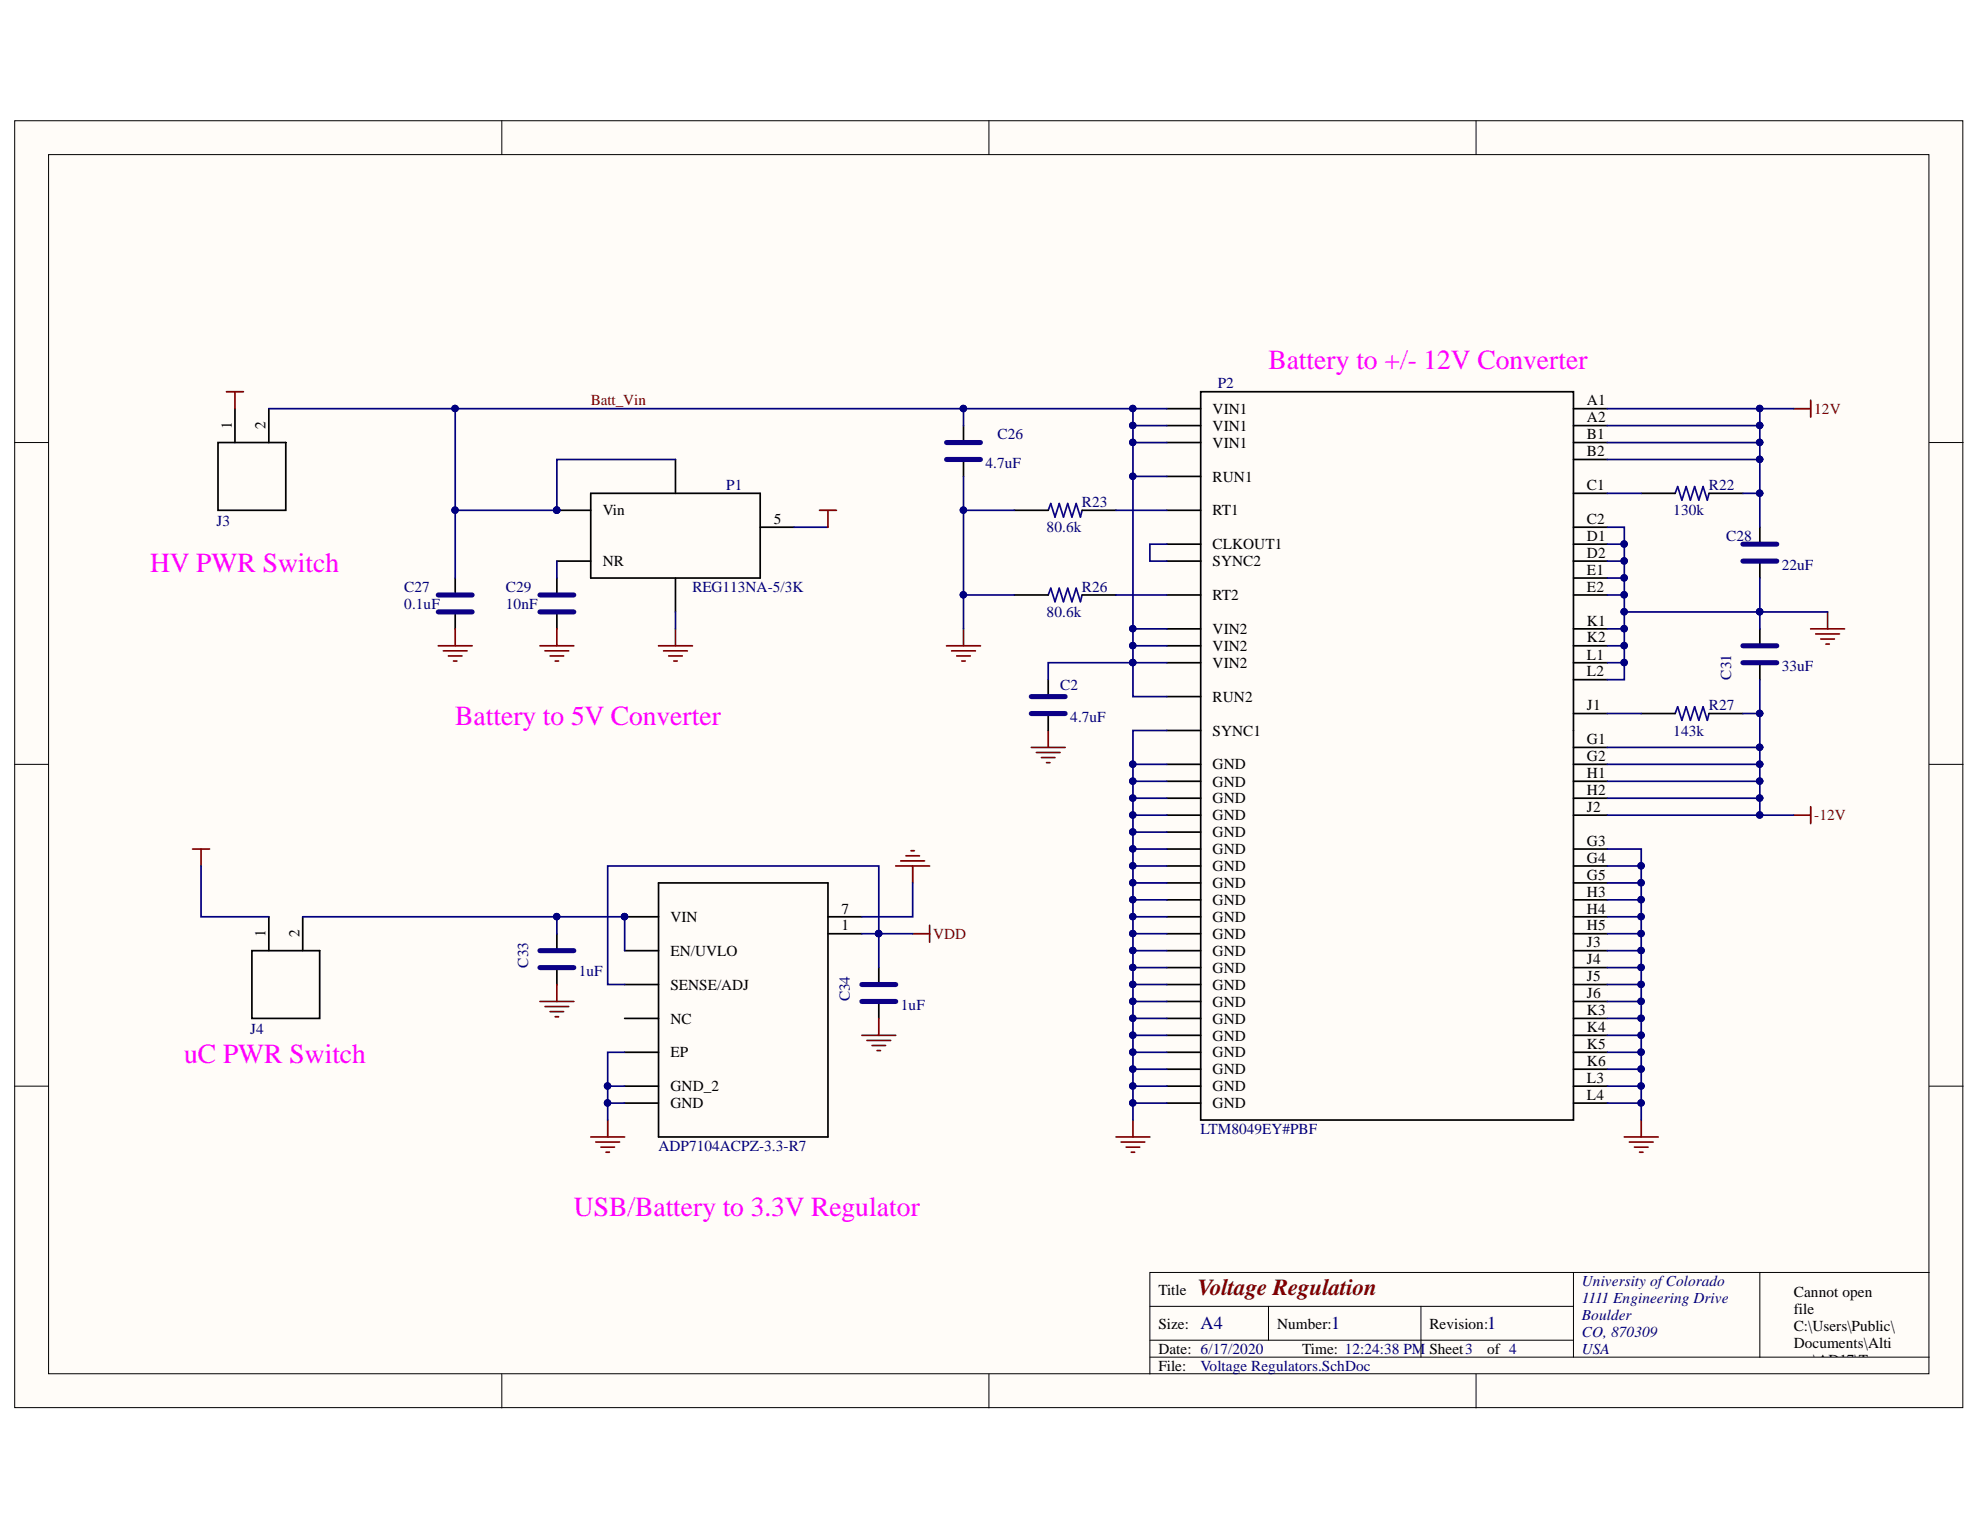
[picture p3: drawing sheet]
<svg xmlns="http://www.w3.org/2000/svg" width="279mm" height="216mm" viewBox="0 0 279 216" stroke-linecap="round" stroke-linejoin="round" font-family="sans-serif">
<defs><g id="words">
<g font-size="3.9" fill="#f0f">
<text x="179" y="52.1">Battery to +/- 12V Converter</text>
<text x="21.2" y="80.7">HV PWR Switch</text>
<text x="64.2" y="102.2">Battery to 5V Converter</text>
<text x="26" y="150.1">uC PWR Switch</text>
<text x="81" y="171.5">USB/Battery to 3.3V Regulator</text>
</g>
<text font-size="3.3" fill="#800000" x="169" y="182.7">Voltage Regulation</text>
<g font-size="2.6" fill="#000080">
<text x="169.4" y="187.6">A4</text>
<text x="187.8" y="187.6">1</text>
<text x="209.9" y="187.6">1</text>
</g>
<g font-size="2.2" fill="#800000">
<text x="83.4" y="57.2">Batt_Vin</text>
<text x="256" y="58.4">12V</text>
<text x="256" y="115.8">-12V</text>
<text x="131.7" y="132.5">VDD</text>
</g>
<g font-size="2.2">
<text x="171.1" y="58.4">VIN1</text>
<text x="223.9" y="59.6">A2</text>
<text x="223.9" y="57.2">A1</text>
<text x="32.7" y="60.6" transform="rotate(-90 32.7 60.6)">1</text>
<text x="37.5" y="60.6" transform="rotate(-90 37.5 60.6)">2</text>
<text x="171.1" y="60.8">VIN1</text>
<text x="171.1" y="63.2">VIN1</text>
<text x="223.9" y="62">B1</text>
<text x="223.9" y="64.4">B2</text>
<text x="171.1" y="67.9">RUN1</text>
<text x="223.9" y="69.1">C1</text>
<text x="85.1" y="72.7">Vin</text>
<text x="109.2" y="73.9">5</text>
<text x="171.1" y="72.7">RT1</text>
<text x="171.1" y="77.5">CLKOUT1</text>
<text x="223.9" y="73.9">C2</text>
<text x="223.9" y="76.3">D1</text>
<text x="85.1" y="79.9">NR</text>
<text x="171.1" y="79.9">SYNC2</text>
<text x="223.9" y="78.7">D2</text>
<text x="223.9" y="81.1">E1</text>
<text x="223.9" y="83.5">E2</text>
<text x="171.1" y="84.7">RT2</text>
<text x="171.1" y="89.5">VIN2</text>
<text x="223.9" y="88.3">K1</text>
<text x="171.1" y="91.8">VIN2</text>
<text x="171.1" y="94.2">VIN2</text>
<text x="223.9" y="90.7">K2</text>
<text x="223.9" y="93.1">L1</text>
<text x="223.9" y="95.4">L2</text>
<text x="171.1" y="99">RUN2</text>
<text x="223.9" y="100.2">J1</text>
<text x="171.1" y="103.8">SYNC1</text>
<text x="223.9" y="105">G1</text>
<text x="223.9" y="107.4">G2</text>
<text x="171.1" y="108.6">GND</text>
<text x="171.1" y="111">GND</text>
<text x="171.1" y="113.4">GND</text>
<text x="223.9" y="109.8">H1</text>
<text x="223.9" y="112.2">H2</text>
<text x="171.1" y="115.8">GND</text>
<text x="171.1" y="118.1">GND</text>
<text x="223.9" y="114.5">J2</text>
<text x="223.9" y="119.4">G3</text>
<text x="171.1" y="120.5">GND</text>
<text x="171.1" y="122.9">GND</text>
<text x="171.1" y="125.3">GND</text>
<text x="223.9" y="124.1">G5</text>
<text x="223.9" y="121.7">G4</text>
<text x="94.6" y="130.1">VIN</text>
<text x="118.8" y="131.3">1</text>
<text x="118.8" y="128.9">7</text>
<text x="171.1" y="127.7">GND</text>
<text x="171.1" y="130.1">GND</text>
<text x="223.9" y="131.3">H5</text>
<text x="223.9" y="128.9">H4</text>
<text x="223.9" y="126.5">H3</text>
<text x="37.5" y="132.3" transform="rotate(-90 37.5 132.3)">1</text>
<text x="42.3" y="132.3" transform="rotate(-90 42.3 132.3)">2</text>
<text x="94.6" y="134.9">EN/UVLO</text>
<text x="171.1" y="132.5">GND</text>
<text x="171.1" y="134.9">GND</text>
<text x="171.1" y="137.2">GND</text>
<text x="223.9" y="136.1">J4</text>
<text x="223.9" y="133.7">J3</text>
<text x="94.6" y="139.7">SENSE/ADJ</text>
<text x="171.1" y="139.7">GND</text>
<text x="171.1" y="142.1">GND</text>
<text x="223.9" y="143.3">K3</text>
<text x="223.9" y="140.8">J6</text>
<text x="223.9" y="138.5">J5</text>
<text x="94.6" y="149.2">EP</text>
<text x="94.6" y="144.4">NC</text>
<text x="171.1" y="144.4">GND</text>
<text x="171.1" y="146.8">GND</text>
<text x="171.1" y="149.2">GND</text>
<text x="223.9" y="145.6">K4</text>
<text x="223.9" y="148">K5</text>
<text x="94.6" y="154">GND_2</text>
<text x="171.1" y="151.6">GND</text>
<text x="171.1" y="154">GND</text>
<text x="223.9" y="155.2">L4</text>
<text x="223.9" y="152.8">L3</text>
<text x="223.9" y="150.4">K6</text>
<text x="94.6" y="156.4">GND</text>
<text x="171.1" y="156.4">GND</text>
<text x="163.5" y="182.7">Title</text>
<text x="253.1" y="183">Cannot open</text>
<text x="253.1" y="185.4">file</text>
<text x="163.5" y="187.5">Size:</text>
<text x="163.5" y="191">Date: 6/17/2020</text>
<text x="180.2" y="187.5">Number:</text>
<text x="183.8" y="191">Time: 12:24:38 PM Sheet3</text>
<text x="201.7" y="187.5">Revision:</text>
<text x="209.9" y="191">of 4</text>
<text x="253.1" y="187.8">C:\Users\Public\</text>
<text x="253.1" y="190.2">Documents\Alti</text>
<text x="163.5" y="193.4">File:</text>
<text x="253.1" y="192.6">um\AD17\Temp</text>
<text x="253.1" y="195">lates\CU_logo.p</text>
</g>
<g font-size="2.2" fill="#000080">
<text x="171.8" y="54.8">P2</text>
<text x="140.8" y="62">C26</text>
<text x="102.5" y="69.1">P1</text>
<text x="139.1" y="66">4.7uF</text>
<text x="152.7" y="71.5">R23</text>
<text x="241.2" y="69.1">R22</text>
<text x="30.5" y="74.2">J3</text>
<text x="147.7" y="75.1">80.6k</text>
<text x="236.1" y="72.7">130k</text>
<text x="243.6" y="76.3">C28</text>
<text x="57.1" y="83.5">C27</text>
<text x="71.4" y="83.5">C29</text>
<text x="97.7" y="83.5">REG113NA-5/3K</text>
<text x="152.7" y="83.5">R26</text>
<text x="251.4" y="80.5">22uF</text>
<text x="57.1" y="85.9">0.1uF</text>
<text x="71.4" y="85.9">10nF</text>
<text x="147.7" y="87.1">80.6k</text>
<text x="244.3" y="95.9" transform="rotate(-90 244.3 95.9)">C31</text>
<text x="251.4" y="94.7">33uF</text>
<text x="149.6" y="97.3">C2</text>
<text x="151" y="101.9">4.7uF</text>
<text x="241.2" y="100.2">R27</text>
<text x="236.1" y="103.8">143k</text>
<text x="74.5" y="136.5" transform="rotate(-90 74.5 136.5)">C33</text>
<text x="81.7" y="137.8">1uF</text>
<text x="119.9" y="141.3" transform="rotate(-90 119.9 141.3)">C34</text>
<text x="127.1" y="142.5">1uF</text>
<text x="35.3" y="145.9">J4</text>
<text x="169.4" y="160">LTM8049EY#PBF</text>
<text x="92.9" y="162.4">ADP7104ACPZ-3.3-R7</text>
<text x="223.2" y="181.5">University of Colorado</text>
<text x="223.2" y="183.9">1111 Engineering Drive</text>
<text x="223.2" y="186.2">Boulder</text>
<text x="223.2" y="188.7">CO, 870309</text>
<text x="223.2" y="191">USA</text>
<text x="169.4" y="193.4">Voltage Regulators.SchDoc</text>
</g>
</g></defs>
<g fill="#fffcf8" stroke="#000" stroke-width=".14">
<path d="M2.1 17h274.9v181.6h-274.9z"/>
<path d="M6.9 21.8h265.3v172.1h-265.3z"/>
</g>
<g fill="none" stroke="#000" stroke-width=".14">
<path d="M70.8 17v4.8M139.5 17v4.8M208.3 17v4.8M2.1 62.4h4.8M272.2 62.4h4.8M2.1 107.9h4.8M272.2 107.9h4.8M2.1 153.3h4.8M272.2 153.3h4.8M222 179.6v11.9M248.3 179.6h-86v14.3M272.2 179.6h-23.9v11.9"/>
<path d="M70.8 193.9v4.8M139.5 193.9v4.8M162.3 184.3h59.7M162.3 191.5h109.9M162.3 189.1h59.7M179 184.3v4.8M200.5 184.3v7.2M208.3 193.9v4.8"/>
</g>
<g fill="none" stroke="#800000" stroke-width=".24">
<path d="M32 55.3h2.3M33.2 55.3v2.4M253.1 57.7h2.4M255.5 56.5v2.4M115.6 72h2.4M116.8 72v2.4M61.8 91.1h4.8M62.6 91.8h3.3M63.3 92.6h1.9M64 93.3h.5M64.2 88.7v2.4M76.2 91.1h4.8"/>
<path d="M76.9 91.8h3.4M77.6 92.6h1.9M78.3 93.3h.5M78.6 88.7v2.4M92.9 91.1h4.8M93.6 91.8h3.4M94.4 92.6h1.9M95.1 93.3h.5M95.3 88.7v2.4M133.6 91.1h4.8M134.3 91.8h3.3M135 92.6h1.9"/>
<path d="M135.7 93.3h.5M136 88.7v2.4M255.5 88.7h4.8M256.2 89.5h3.4M256.9 90.2h2M257.7 90.9h.4M257.9 86.3v2.4M27.2 119.8h2.4M28.4 119.8v2.4M145.5 105.5h4.8M146.2 106.2h3.4M147 106.9h1.9"/>
<path d="M147.7 107.6h.5M147.9 103.1v2.4M253.1 115h2.4M255.5 113.8v2.4M78.6 138.9v2.4M126.4 122.2h4.8M127.1 121.5h3.4M127.8 120.8h1.9M128.6 120h.4M128.8 122.2v2.4M128.8 131.8h2.4M131.2 130.6v2.4"/>
<path d="M76.2 141.3h4.8M76.9 142h3.4M77.6 142.8h1.9M78.3 143.5h.5M85.8 158v2.4M121.6 146.1h4.8M122.3 146.8h3.4M123.1 147.5h1.9M123.8 148.2h.4M124 143.7v2.4M159.9 158v2.4M231.6 158v2.4"/>
<path d="M83.4 160.4h4.7M84.1 161.2h3.3M84.8 161.9h1.9M85.5 162.6h.5M157.5 160.4h4.8M158.2 161.2h3.3M158.9 161.9h1.9M159.6 162.6h.5M229.2 160.4h4.8M229.9 161.2h3.4M230.6 161.9h2M231.4 162.6h.4"/>
</g>
<path d="M147.9 72l.4-.9 .6 1.9 .6-1.9 .6 1.9 .6-1.9 .6 1.9 .6-1.9 .6 1.9 .2-1M236.4 69.6l.3-.9 .6 1.9 .6-1.9 .6 1.9 .6-1.9 .6 1.9 .6-1.9 .6 1.9 .3-1M147.9 84l.4-1 .6 1.9 .6-1.9 .6 1.9 .6-1.9 .6 1.9 .6-1.9 .6 1.9 .2-.9M236.4 100.7l.3-1 .6 1.9 .6-1.9 .6 1.9 .6-1.9 .6 1.9 .6-1.9 .6 1.9 .3-.9" fill="none" stroke="#0c0087" stroke-width=".24"/>
<g fill="none" stroke="#000" stroke-width=".24">
<path d="M33.2 57.7v4.7M37.9 57.7v4.7M164.7 57.7h4.7M222 57.7h4.8M30.8 62.4h9.5v9.6h-9.5zM78.6 72h4.8M78.6 79.2h4.8M83.4 69.6h23.9v12h-23.9zM95.3 64.8v4.8M107.3 74.4h4.8M136 60.1v2.3M136 64.8v2.4"/>
<path d="M143.1 72h4.8M152.7 72h4.8M164.7 72h4.7M164.7 60.1h4.7M164.7 62.4h4.7M164.7 76.8h4.7M164.7 79.2h4.7M164.7 67.2h4.7M169.4 79.2v-23.9h52.6v23.9M169.4 79.2v78.8h52.6v-78.8M222 69.6h4.8M222 60.1h4.8"/>
<path d="M222 62.4h4.8M222 64.8h4.8M222 74.4h4.8M222 76.8h4.8M222 79.2h4.8M231.6 69.6h4.8M241.2 69.6h4.7M248.3 74.4v2.4M248.3 79.2v2.4M64.2 81.6v2.4M64.2 86.3v2.4M78.6 81.6v2.4"/>
<path d="M78.6 86.3v2.4M95.3 81.6v4.7M143.1 84h4.8M147.9 95.9v2.4M152.7 84h4.8M164.7 84h4.7M164.7 88.7h4.7M164.7 91.1h4.7M164.7 93.5h4.7M164.7 98.3h4.7M222 84h4.8M222 88.7h4.8"/>
<path d="M222 81.6h4.8M222 91.1h4.8M222 93.5h4.8M222 95.9h4.8M248.3 88.7v2.4M248.3 93.5v2.4M147.9 100.7v2.4M164.7 107.9h4.7M164.7 110.2h4.7M164.7 112.6h4.7M164.7 115h4.7M164.7 103.1h4.7"/>
<path d="M164.7 117.4h4.7M164.7 119.8h4.7M222 100.7h4.8M222 105.5h4.8M222 107.9h4.8M222 110.2h4.8M222 112.6h4.8M222 115h4.8M222 119.8h4.8M231.6 100.7h4.8M241.2 100.7h4.7M35.5 134.1h9.6v9.6h-9.6z"/>
<path d="M37.9 129.4v4.7M42.7 129.4v4.7M78.6 131.8v2.3M78.6 136.5v2.4M88.1 129.4h4.8M88.1 134.1h4.8M88.1 138.9h4.8M92.9 124.6h23.9v35.8h-23.9zM116.8 129.4h4.8M116.8 131.8h4.8M124 136.5v2.4M164.7 122.2h4.7"/>
<path d="M164.7 124.6h4.7M164.7 127h4.7M164.7 129.4h4.7M164.7 131.8h4.7M164.7 134.1h4.7M164.7 136.5h4.7M164.7 138.9h4.7M222 122.2h4.8M222 124.6h4.8M222 127h4.8M222 129.4h4.8M222 131.8h4.8"/>
<path d="M222 134.1h4.8M222 136.5h4.8M222 138.9h4.8M88.1 143.7h4.8M88.1 148.5h4.8M88.1 153.3h4.8M88.1 155.7h4.8M124 141.3v2.4M164.7 141.3h4.7M164.7 143.7h4.7M164.7 146.1h4.7M164.7 148.5h4.7"/>
<path d="M164.7 150.9h4.7M164.7 153.3h4.7M164.7 155.7h4.7M222 141.3h4.8M222 143.7h4.8M222 146.1h4.8M222 148.5h4.8M222 150.9h4.8M222 153.3h4.8M222 155.7h4.8"/>
</g>
<g fill="none" stroke="#0c0087" stroke-width=".72">
<path d="M133.6 64.8h4.8M133.6 62.4h4.8M245.9 79.2h4.8M245.9 76.8h4.8M61.8 86.3h4.8M61.8 84h4.8M76.2 86.3h4.8M76.2 84h4.8M145.5 98.3h4.8M245.9 93.5h4.8M245.9 91.1h4.8M145.5 100.7h4.8"/>
<path d="M76.2 136.5h4.8M76.2 134.1h4.8M121.6 138.9h4.8M121.6 141.3h4.8"/>
</g>
<g fill="#000080" stroke="#000080" stroke-width=".14">
<circle cx="88.1" cy="129.3" r=".45"/>
<circle cx="78.6" cy="72" r=".45"/>
<circle cx="85.7" cy="155.6" r=".45"/>
<circle cx="85.7" cy="153.2" r=".45"/>
<circle cx="124" cy="131.7" r=".45"/>
<circle cx="159.8" cy="93.5" r=".45"/>
<circle cx="159.8" cy="91.1" r=".45"/>
<circle cx="159.8" cy="88.7" r=".45"/>
<circle cx="159.8" cy="67.2" r=".45"/>
<circle cx="159.8" cy="62.4" r=".45"/>
<circle cx="159.8" cy="60" r=".45"/>
<circle cx="159.8" cy="155.6" r=".45"/>
<circle cx="159.8" cy="153.2" r=".45"/>
<circle cx="159.8" cy="150.9" r=".45"/>
<circle cx="159.8" cy="148.5" r=".45"/>
<circle cx="159.8" cy="146.1" r=".45"/>
<circle cx="159.8" cy="143.7" r=".45"/>
<circle cx="159.8" cy="141.3" r=".45"/>
<circle cx="159.8" cy="138.9" r=".45"/>
<circle cx="159.8" cy="136.5" r=".45"/>
<circle cx="159.8" cy="134.1" r=".45"/>
<circle cx="159.8" cy="131.7" r=".45"/>
<circle cx="159.8" cy="129.3" r=".45"/>
<circle cx="159.8" cy="127" r=".45"/>
<circle cx="159.8" cy="124.6" r=".45"/>
<circle cx="159.8" cy="122.2" r=".45"/>
<circle cx="159.8" cy="119.8" r=".45"/>
<circle cx="159.8" cy="117.4" r=".45"/>
<circle cx="159.8" cy="115" r=".45"/>
<circle cx="159.8" cy="112.6" r=".45"/>
<circle cx="159.8" cy="110.2" r=".45"/>
<circle cx="159.8" cy="107.8" r=".45"/>
<circle cx="159.8" cy="57.6" r=".45"/>
<circle cx="248.3" cy="57.6" r=".45"/>
<circle cx="248.3" cy="60" r=".45"/>
<circle cx="248.3" cy="62.4" r=".45"/>
<circle cx="248.3" cy="64.8" r=".45"/>
<circle cx="248.3" cy="69.6" r=".45"/>
<circle cx="229.2" cy="76.8" r=".45"/>
<circle cx="229.2" cy="79.2" r=".45"/>
<circle cx="229.2" cy="81.5" r=".45"/>
<circle cx="229.2" cy="83.9" r=".45"/>
<circle cx="229.2" cy="86.3" r=".45"/>
<circle cx="229.2" cy="88.7" r=".45"/>
<circle cx="229.2" cy="91.1" r=".45"/>
<circle cx="229.2" cy="93.5" r=".45"/>
<circle cx="248.3" cy="115" r=".45"/>
<circle cx="248.3" cy="112.6" r=".45"/>
<circle cx="248.3" cy="110.2" r=".45"/>
<circle cx="248.3" cy="107.8" r=".45"/>
<circle cx="248.3" cy="105.4" r=".45"/>
<circle cx="248.3" cy="100.7" r=".45"/>
<circle cx="248.3" cy="86.3" r=".45"/>
<circle cx="231.6" cy="122.2" r=".45"/>
<circle cx="231.6" cy="124.6" r=".45"/>
<circle cx="231.6" cy="127" r=".45"/>
<circle cx="231.6" cy="129.3" r=".45"/>
<circle cx="231.6" cy="131.7" r=".45"/>
<circle cx="231.6" cy="134.1" r=".45"/>
<circle cx="231.6" cy="136.5" r=".45"/>
<circle cx="231.6" cy="138.9" r=".45"/>
<circle cx="231.6" cy="141.3" r=".45"/>
<circle cx="231.6" cy="143.7" r=".45"/>
<circle cx="231.6" cy="146.1" r=".45"/>
<circle cx="231.6" cy="148.5" r=".45"/>
<circle cx="231.6" cy="150.9" r=".45"/>
<circle cx="231.6" cy="153.2" r=".45"/>
<circle cx="231.6" cy="155.6" r=".45"/>
<circle cx="135.9" cy="57.6" r=".45"/>
<circle cx="135.9" cy="83.9" r=".45"/>
<circle cx="78.6" cy="129.3" r=".45"/>
<circle cx="135.9" cy="72" r=".45"/>
<circle cx="64.2" cy="72" r=".45"/>
<circle cx="64.2" cy="57.6" r=".45"/>
</g>
<g fill="none" stroke="#000080" stroke-width=".24">
<path d="M37.9 57.7h26.3M136 57.7v2.4M159.9 57.7v40.6h4.8M164.7 57.7h-100.5v14.3h14.4v-7.2h16.7M226.8 57.7h21.5v11.9h-2.4M248.3 57.7h4.8M64.2 72v9.6M78.6 79.2v2.4M112.1 74.4h4.7M136 67.2v21.5M136 72h7.1M157.5 72h7.2"/>
<path d="M159.9 67.2h4.8M159.9 62.4h4.8M159.9 60.1h4.8M164.7 76.8h-2.4v2.4h2.4M226.8 74.4h2.4v21.5h-2.4M226.8 62.4h21.5M226.8 60.1h21.5M226.8 69.6h4.8M226.8 64.8h21.5M226.8 79.2h2.4M226.8 76.8h2.4M248.3 69.6v4.8"/>
<path d="M95.3 86.3v2.4M136 84h7.1M157.5 84h7.2M159.9 91.1h4.8M159.9 88.7h4.8M164.7 93.5h-16.8v2.4M226.8 93.5h2.4M226.8 91.1h2.4M226.8 88.7h2.4M226.8 84h2.4M226.8 81.6h2.4M229.2 86.3h28.7"/>
<path d="M248.3 95.9v19.1h-21.5M248.3 81.6v7.1M159.9 119.8h4.8M159.9 117.4h4.8M159.9 115h4.8M159.9 112.6h4.8M159.9 110.2h4.8M164.7 107.9h-4.8v50.1M164.7 103.1h-4.8v4.8M226.8 119.8h4.8v38.2M226.8 112.6h21.5M226.8 110.2h21.5"/>
<path d="M226.8 100.7h4.8M226.8 105.5h21.5M226.8 107.9h21.5M245.9 100.7h2.4M248.3 115h4.8M28.4 122.2v7.2h9.5M42.7 129.4h35.9v2.4M78.6 129.4h9.5v4.7M121.6 131.8h7.2M124 136.5v-14.3h-38.2v16.7h2.3M128.8 124.6v4.8h-7.2M159.9 138.9h4.8"/>
<path d="M159.9 136.5h4.8M159.9 134.1h4.8M159.9 131.8h4.8M159.9 129.4h4.8M159.9 127h4.8M159.9 124.6h4.8M159.9 122.2h4.8M226.8 138.9h4.8M226.8 136.5h4.8M226.8 134.1h4.8M226.8 131.8h4.8M226.8 129.4h4.8"/>
<path d="M226.8 127h4.8M226.8 124.6h4.8M226.8 122.2h4.8M88.1 155.7h-2.3v2.3M88.1 153.3h-2.3v2.4M88.1 148.5h-2.3v4.8M159.9 155.7h4.8M159.9 153.3h4.8M159.9 150.9h4.8M159.9 148.5h4.8M159.9 146.1h4.8M159.9 143.7h4.8"/>
<path d="M159.9 141.3h4.8M226.8 155.7h4.8M226.8 153.3h4.8M226.8 150.9h4.8M226.8 148.5h4.8M226.8 146.1h4.8M226.8 143.7h4.8M226.8 141.3h4.8"/>
</g>
<use href="#words"/>
</svg>
